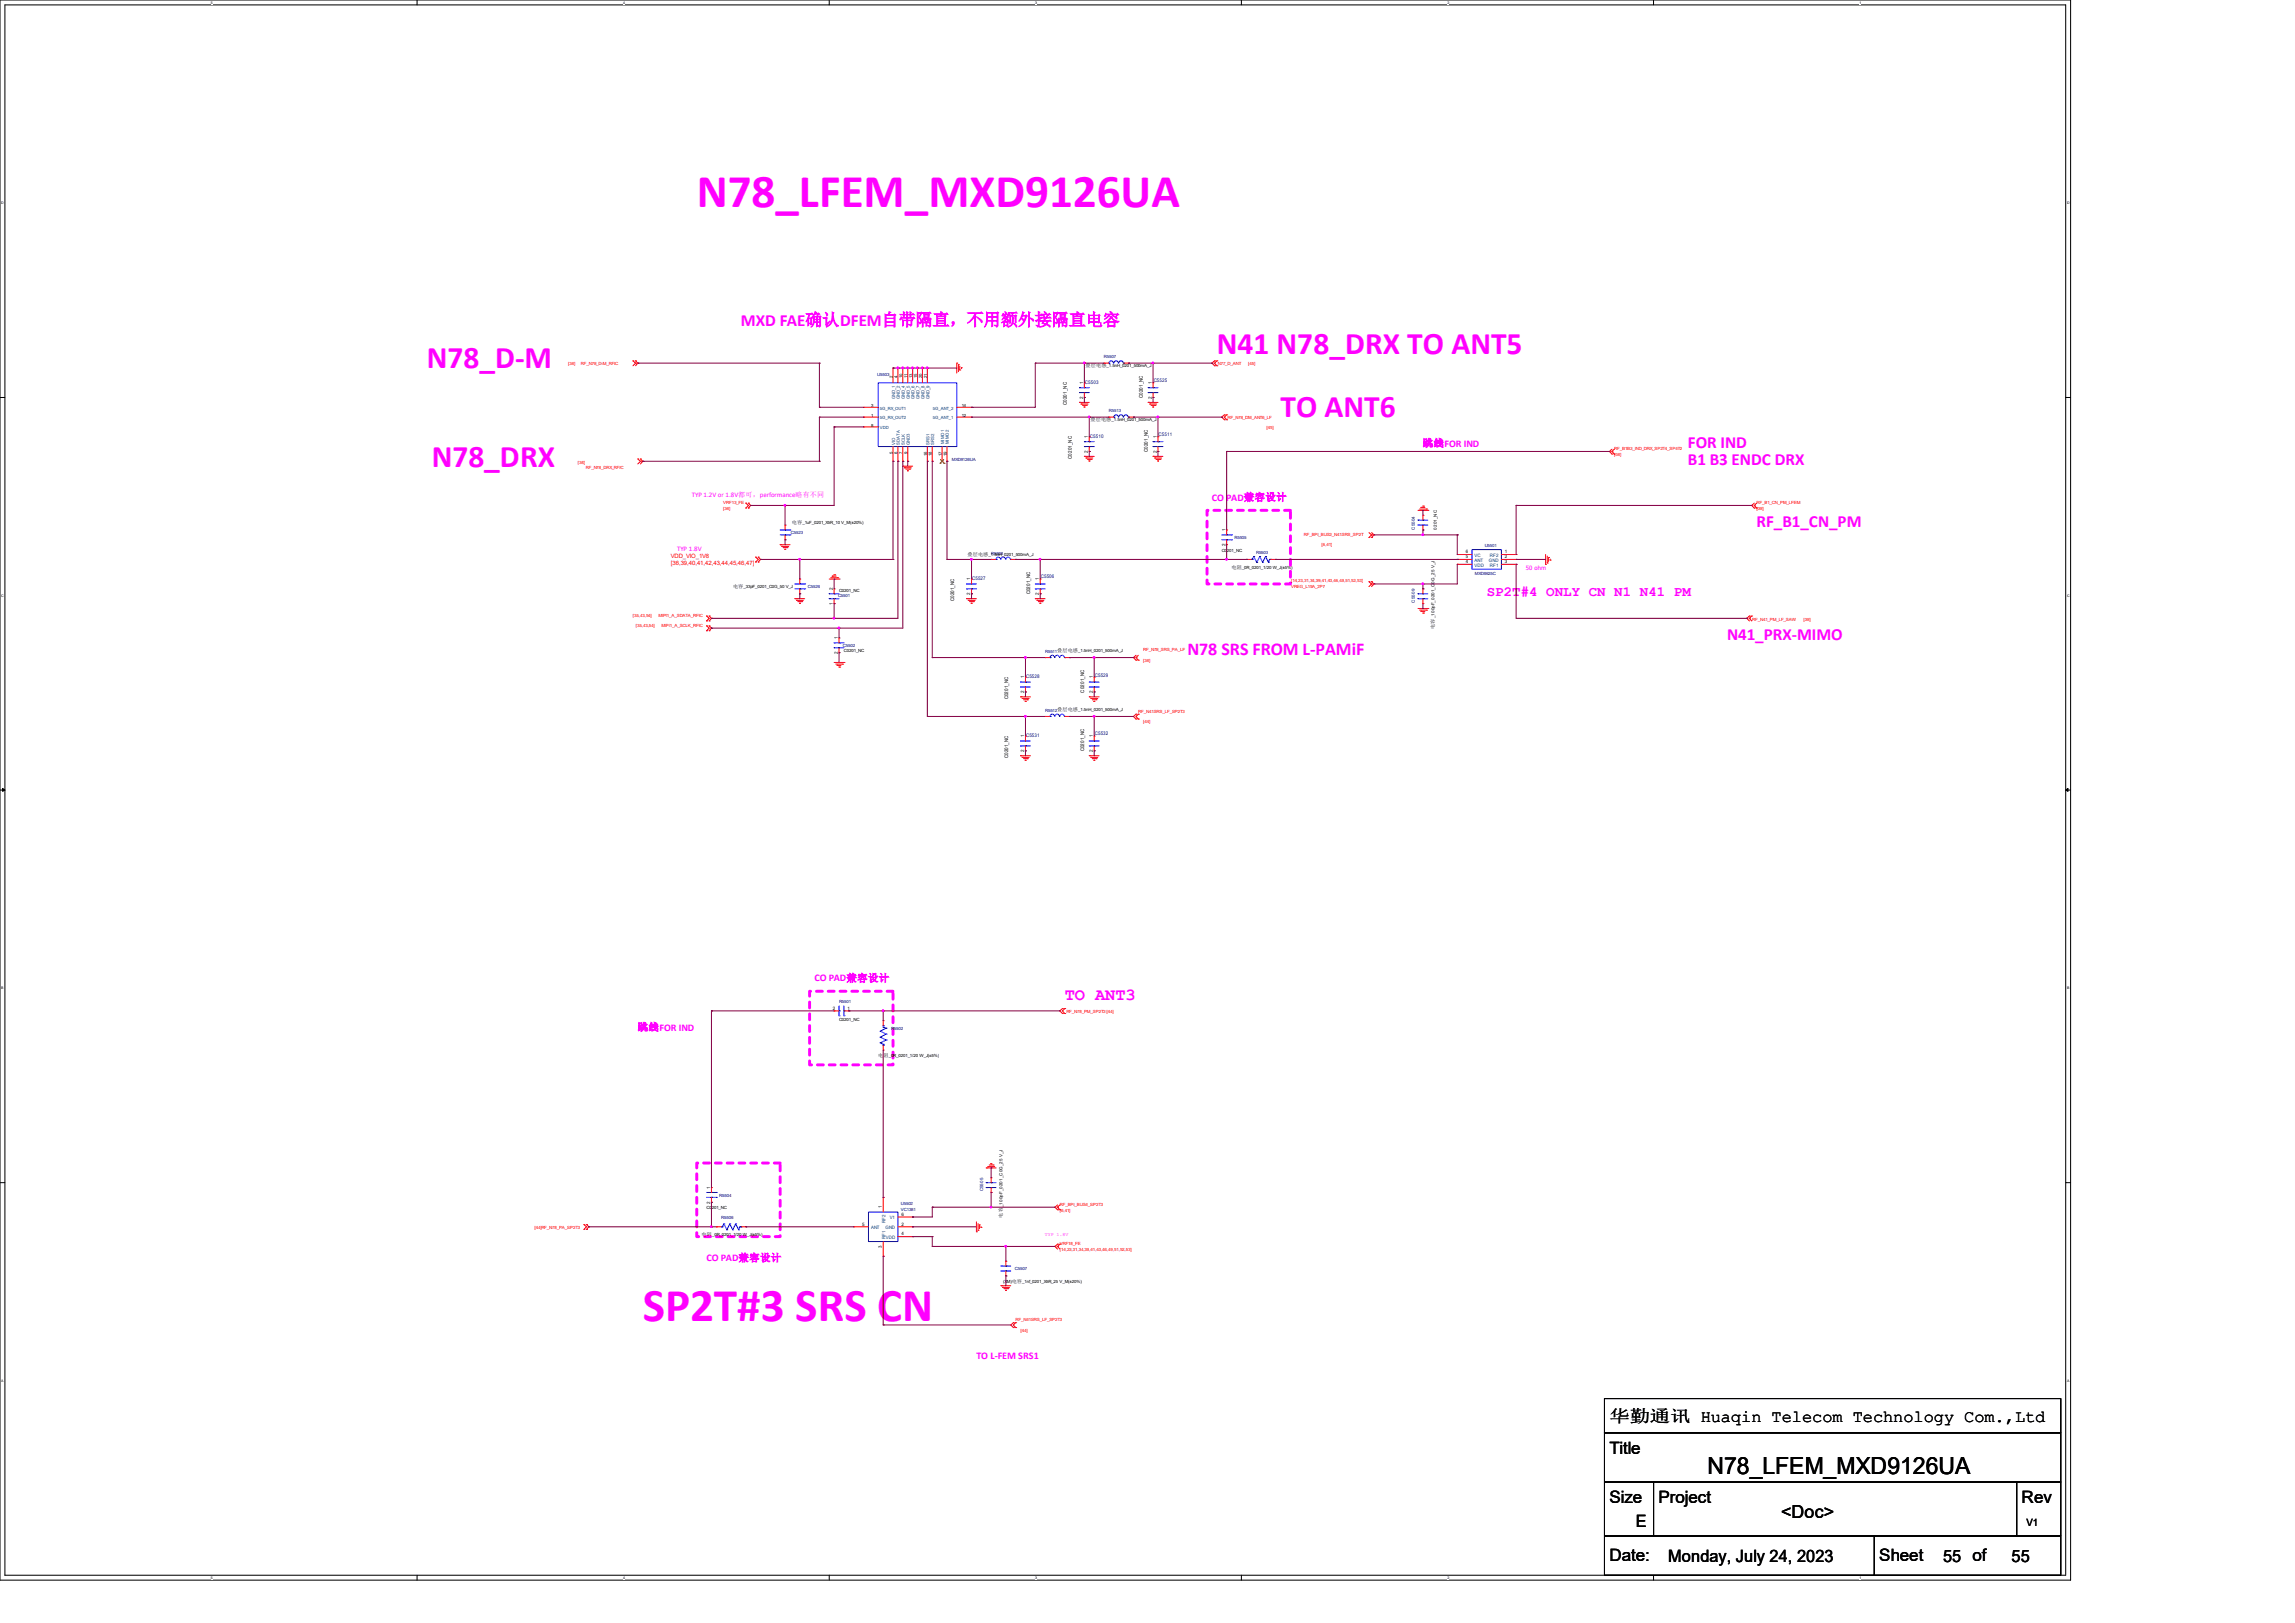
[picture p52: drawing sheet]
<svg xmlns="http://www.w3.org/2000/svg" width="297mm" height="210mm" viewBox="0 0 297 210" stroke-linecap="round" stroke-linejoin="round" font-family="sans-serif">
<defs><g id="words">
<g font-size="6.1" fill="#f0f">
<text x="90.2" y="26.8">N78_LFEM_MXD9126UA</text>
<text x="83.2" y="170.9">SP2T#3 SRS CN</text>
</g>
<g font-size="4.1" fill="#f0f">
<text x="55.2" y="47.7">N78_D-M</text>
<text x="157.5" y="45.8">N41 N78_DRX TO ANT5</text>
<text x="165.7" y="54">TO ANT6</text>
<text x="55.9" y="60.4">N78_DRX</text>
</g>
<text font-size="3" x="221" y="190.7">N78_LFEM_MXD9126UA</text>
<text font-size="2.3" fill="#f0f" x="153.7" y="84.8">N78 SRS FROM L-PAMiF</text>
<text font-size="2.3" x="230.5" y="196.5">&lt;Doc&gt;</text>
<g font-size="2.2" fill="#f0f">
<text x="95.9" y="42.1">MXD FAE确认DFEM自带隔直，不用额外接隔直电容</text>
<text x="218.4" y="58">FOR IND</text>
<text x="218.4" y="60.2">B1 B3 ENDC DRX</text>
<text x="227.3" y="68.2">RF_B1_CN_PM</text>
<text x="223.5" y="82.8">N41_PRX-MIMO</text>
<text x="137.8" y="129.5">TO ANT3</text>
</g>
<g font-size="2.2">
<text x="208.3" y="184.1">华勤通讯 Huaqin Telecom Technology Com.,Ltd</text>
<text x="208.3" y="188.1">Title</text>
<text x="208.3" y="194.4">Size</text>
<text x="211.7" y="197.6">E</text>
<text x="214.6" y="194.4">Project</text>
<text x="261.6" y="194.4">Rev</text>
<text x="208.3" y="202.1">Date:</text>
<text x="215.9" y="202.1">Monday, July 24, 2023</text>
<text x="243.2" y="202.1">Sheet</text>
<text x="251.5" y="202.1">55 of</text>
<text x="260.3" y="202.1">55</text>
</g>
<text font-size="1.8" fill="#f0f" x="192.4" y="77.1">SP2T#4 ONLY CN N1 N41 PM</text>
<g font-size="1.3" fill="#f0f">
<text x="184.1" y="57.8">跳线FOR IND</text>
<text x="156.8" y="64.8">CO PAD兼容设计</text>
<text x="105.4" y="127">CO PAD兼容设计</text>
<text x="82.5" y="133.3">跳线FOR IND</text>
<text x="91.4" y="163.2">CO PAD兼容设计</text>
<text x="126.4" y="175.9">TO L-FEM SRS1</text>
</g>
<text font-size="1.3" x="262.2" y="197.4">V1</text>
<g font-size=".9" fill="#f0f">
<text x="89.5" y="64.3">TYP 1.2V or 1.8V都可，performance略有不同</text>
<text x="87.6" y="71.3">TYP 1.8V</text>
</g>
<g font-size=".8" fill="#f00">
<text x="86.8" y="72.2">VDD_VIO_1V8</text>
<text x="86.8" y="73.1">[36,39,40,41,42,43,44,45,46,47]</text>
</g>
<text font-size=".8" fill="#f0f" x="197.5" y="73.8">50 ohm</text>
<g font-size=".6" fill="#f00">
<text x="73.5" y="47.3">[38]</text>
<text x="75.2" y="47.3">RF_N78_D-M_RFIC</text>
<text x="157.6" y="47.2">N77_D_ANT</text>
<text x="161.5" y="47.2">[45]</text>
<text x="74.8" y="60">[38]</text>
<text x="158.9" y="54.2">RF_N78_DM_ANT6_LF</text>
<text x="163.9" y="55.5">[45]</text>
<text x="208.9" y="58.2">RF_B1B3_IND_DRX_SP2T4_SP4T2</text>
<text x="208.9" y="59">[38]</text>
<text x="75.8" y="60.6">RF_N78_DRX_RFIC</text>
<text x="93.6" y="65.2">VRF13_FE</text>
<text x="93.6" y="66">[36]</text>
<text x="227.3" y="65.2">RF_B1_CN_PM_LFEM</text>
<text x="227.3" y="66">[38]</text>
<text x="168.7" y="69.4">RF_BPI_BUS2_N41SRS_SP2T</text>
<text x="171" y="70.7">[6,41]</text>
<text x="167.1" y="76.1">VREG_L15A_2P7</text>
<text x="167.1" y="75.4">[14,23,31,34,39,41,43,46,49,51,52,53]</text>
<text x="81.9" y="79.8">[35,43,54]</text>
<text x="82.3" y="81.1">[35,43,54]</text>
<text x="85.2" y="79.8">MIPI1_A_SDATA_RFIC</text>
<text x="85.6" y="81.1">MIPI1_A_SCLK_RFIC</text>
<text x="226.8" y="80.3">RF_N41_PM_LF_SAW</text>
<text x="233.4" y="80.3">[38]</text>
<text x="148" y="84.2">RF_N78_SRS_PA_LF</text>
<text x="148" y="85.6">[38]</text>
<text x="147.3" y="92.2">RF_N41SRS_LF_SP2T3</text>
<text x="148" y="93.6">[44]</text>
<text x="138" y="131.1">RF_N78_PM_SP2T3 [44]</text>
<text x="69.2" y="159.1">[44]RF_N78_PA_SP2T3</text>
<text x="137.2" y="156">RF_BPI_BUS4_SP2T3</text>
<text x="137.2" y="156.8">[6,41]</text>
<text x="137.2" y="161.1">VRF18_FE</text>
<text x="137.2" y="161.8">[14,23,31,34,39,41,43,46,49,51,52,53]</text>
<text x="131.4" y="171">RF_N41SRS_LF_SP2T3</text>
<text x="132.1" y="172.3">[44]</text>
</g>
<g font-size=".6">
<text x="140.5" y="47.5">叠层电感</text>
<text x="143.2" y="47.5">_1.5nH_0201_500mA_J</text>
<text x="112.7" y="54">1</text>
<text x="112.7" y="52.7">3</text>
<text x="115.5" y="48.9" transform="rotate(-90 115.5 48.9)">2</text>
<text x="116.2" y="48.9" transform="rotate(-90 116.2 48.9)">4</text>
<text x="116.8" y="48.9" transform="rotate(-90 116.8 48.9)">10</text>
<text x="117.4" y="48.9" transform="rotate(-90 117.4 48.9)">11</text>
<text x="118.1" y="48.9" transform="rotate(-90 118.1 48.9)">13</text>
<text x="118.7" y="48.9" transform="rotate(-90 118.7 48.9)">15</text>
<text x="119.3" y="48.9" transform="rotate(-90 119.3 48.9)">20</text>
<text x="120" y="48.9" transform="rotate(-90 120 48.9)">21</text>
<text x="124.5" y="54">12</text>
<text x="124.5" y="52.7">14</text>
<text x="138.1" y="52.4" transform="rotate(-90 138.1 52.4)">C0201_NC</text>
<text x="140.2" y="51.6" transform="rotate(-90 140.2 51.6)">2</text>
<text x="140.2" y="49.7" transform="rotate(-90 140.2 49.7)">1</text>
<text x="147.9" y="51.5" transform="rotate(-90 147.9 51.5)">C0201_NC</text>
<text x="149.1" y="51.6" transform="rotate(-90 149.1 51.6)">2</text>
<text x="149.1" y="49.7" transform="rotate(-90 149.1 49.7)">1</text>
<text x="112.7" y="55.2">8</text>
<text x="115.5" y="58.8" transform="rotate(-90 115.5 58.8)">5</text>
<text x="116.2" y="58.8" transform="rotate(-90 116.2 58.8)">6</text>
<text x="116.8" y="58.8" transform="rotate(-90 116.8 58.8)">7</text>
<text x="117.4" y="58.8" transform="rotate(-90 117.4 58.8)">9</text>
<text x="120" y="59.1" transform="rotate(-90 120 59.1)">16</text>
<text x="120.6" y="59.1" transform="rotate(-90 120.6 59.1)">18</text>
<text x="121.9" y="59" transform="rotate(-90 121.9 59)">17</text>
<text x="122.5" y="59.1" transform="rotate(-90 122.5 59.1)">19</text>
<text x="138.7" y="59.4" transform="rotate(-90 138.7 59.4)">C0201_NC</text>
<text x="140.8" y="58.6" transform="rotate(-90 140.8 58.6)">2</text>
<text x="140.8" y="56.7" transform="rotate(-90 140.8 56.7)">1</text>
<text x="141.1" y="54.5">叠层电感</text>
<text x="143.8" y="54.5">_1.5nH_0201_500mA_J</text>
<text x="148.5" y="58.5" transform="rotate(-90 148.5 58.5)">C0201_NC</text>
<text x="149.7" y="58.6" transform="rotate(-90 149.7 58.6)">2</text>
<text x="149.7" y="56.7" transform="rotate(-90 149.7 56.7)">1</text>
<text x="102.5" y="67.9">电容</text>
<text x="103.8" y="67.9">_1uF_0201_X5R_10 V_M(±20%)</text>
<text x="125.2" y="71.9">叠层电感</text>
<text x="127.9" y="71.9">_1.5nH_0201_500mA_J</text>
<text x="158.1" y="71.4">C0201_NC</text>
<text x="158.6" y="70.7" transform="rotate(-90 158.6 70.7)">2</text>
<text x="158.6" y="68.7" transform="rotate(-90 158.6 68.7)">1</text>
<text x="185.9" y="68.5" transform="rotate(-90 185.9 68.5)">0201_NC</text>
<text x="189.7" y="71.6">6</text>
<text x="194.8" y="71.6">1</text>
<text x="94.9" y="76.1">电容</text>
<text x="96.2" y="76.1">_33pF_0201_C0G_50 V_J</text>
<text x="107.8" y="76.4" transform="rotate(-90 107.8 76.4)">2</text>
<text x="108.6" y="76.6">C0201_NC</text>
<text x="123.5" y="77.8" transform="rotate(-90 123.5 77.8)">C0201_NC</text>
<text x="125.6" y="77" transform="rotate(-90 125.6 77)">2</text>
<text x="125.6" y="75.1" transform="rotate(-90 125.6 75.1)">1</text>
<text x="133.3" y="76.9" transform="rotate(-90 133.3 76.9)">C0201_NC</text>
<text x="134.5" y="77" transform="rotate(-90 134.5 77)">2</text>
<text x="134.5" y="75.1" transform="rotate(-90 134.5 75.1)">1</text>
<text x="159.4" y="73.6">电阻</text>
<text x="160.7" y="73.6">_0R_0201_1/20 W_J(±5%)</text>
<text x="189.7" y="72.9">4</text>
<text x="189.7" y="72.2">5</text>
<text x="194.8" y="72.2">2</text>
<text x="194.8" y="72.9">3</text>
<text x="107.8" y="78.3" transform="rotate(-90 107.8 78.3)">1</text>
<text x="108.4" y="82.7" transform="rotate(-90 108.4 82.7)">1</text>
<text x="185.6" y="81.4" transform="rotate(-90 185.6 81.4)">电容</text>
<text x="185.6" y="80" transform="rotate(-90 185.6 80)">_100pF_0201_C0G_25 V_J</text>
<text x="108.4" y="84.6" transform="rotate(-90 108.4 84.6)">2</text>
<text x="109.2" y="84.4">C0201_NC</text>
<text x="132.5" y="89.7" transform="rotate(-90 132.5 89.7)">2</text>
<text x="132.5" y="87.8" transform="rotate(-90 132.5 87.8)">1</text>
<text x="136.8" y="84.4">叠层电感</text>
<text x="139.5" y="84.4">_1.5nH_0201_500mA_J</text>
<text x="140.3" y="89.6" transform="rotate(-90 140.3 89.6)">C0201_NC</text>
<text x="141.4" y="89.7" transform="rotate(-90 141.4 89.7)">2</text>
<text x="141.4" y="87.8" transform="rotate(-90 141.4 87.8)">1</text>
<text x="130.5" y="90.5" transform="rotate(-90 130.5 90.5)">C0201_NC</text>
<text x="132.5" y="95.4" transform="rotate(-90 132.5 95.4)">1</text>
<text x="136.8" y="92">叠层电感</text>
<text x="139.5" y="92">_1.5nH_0201_500mA_J</text>
<text x="141.4" y="95.4" transform="rotate(-90 141.4 95.4)">1</text>
<text x="130.5" y="98.1" transform="rotate(-90 130.5 98.1)">C0201_NC</text>
<text x="132.5" y="97.3" transform="rotate(-90 132.5 97.3)">2</text>
<text x="140.3" y="97.2" transform="rotate(-90 140.3 97.2)">C0201_NC</text>
<text x="141.4" y="97.3" transform="rotate(-90 141.4 97.3)">2</text>
<text x="107.8" y="130.6">2</text>
<text x="109.7" y="130.6">1</text>
<text x="108.6" y="132.1">C0201_NC</text>
<text x="113.7" y="136.8">电阻</text>
<text x="115" y="136.8">_0R_0201_1/20 W_J(±5%)</text>
<text x="91.9" y="155.7" transform="rotate(-90 91.9 155.7)">2</text>
<text x="91.9" y="153.8" transform="rotate(-90 91.9 153.8)">1</text>
<text x="90.8" y="159.9">电阻</text>
<text x="91.4" y="156.5">C0201_NC</text>
<text x="92.2" y="159.9">_0R_0201_1/20 W_J(±5%)</text>
<text x="111.6" y="158.6">5</text>
<text x="114.1" y="161.5" transform="rotate(-90 114.1 161.5)">3</text>
<text x="114.1" y="156.4" transform="rotate(-90 114.1 156.4)">1</text>
<text x="116.7" y="158.6">2</text>
<text x="116.7" y="159.9">4</text>
<text x="116.7" y="157.3">6</text>
<text x="129.8" y="157.6" transform="rotate(-90 129.8 157.6)">电容</text>
<text x="129.8" y="156.2" transform="rotate(-90 129.8 156.2)">_100pF_0201_C0G_25 V_J</text>
<text x="129.8" y="166">(XM)</text>
<text x="130.9" y="166">电容</text>
<text x="132.3" y="166">_1nf_0201_X5R_25 V_M(±20%)</text>
</g>
<g font-size=".6" fill="#000080">
<text x="142.9" y="46.4">R5507</text>
<text x="113.5" y="48.6">U5503</text>
<text x="140.4" y="49.7">C5503</text>
<text x="143.5" y="53.3">R5513</text>
<text x="149.3" y="49.4">C5525</text>
<text x="123.2" y="59.6">MXD9126UA</text>
<text x="141.1" y="56.7">C5510</text>
<text x="149.9" y="56.4">C5511</text>
<text x="102.4" y="69.1">C5523</text>
<text x="128.3" y="71.8">R5508</text>
<text x="159.8" y="69.8">R5505</text>
<text x="162.6" y="71.7">R5503</text>
<text x="183.1" y="68.5" transform="rotate(-90 183.1 68.5)">C5504</text>
<text x="192.1" y="70.8">U5501</text>
<text x="104.6" y="76.1">C5526</text>
<text x="108.5" y="77.3">C5501</text>
<text x="125.8" y="75.1">C5527</text>
<text x="134.7" y="74.8">C5506</text>
<text x="183.1" y="78" transform="rotate(-90 183.1 78)">C5509</text>
<text x="190.9" y="74.5">MXD8625C</text>
<text x="109.1" y="83.7">C5502</text>
<text x="132.8" y="87.8">C5528</text>
<text x="135.3" y="84.5">R5511</text>
<text x="141.7" y="87.5">C5529</text>
<text x="132.8" y="95.4">C5531</text>
<text x="135.3" y="92.1">R5512</text>
<text x="141.7" y="95.2">C5532</text>
<text x="108.6" y="129.8">R5501</text>
<text x="115.3" y="133.3">R5502</text>
<text x="93.1" y="154.9">R5504</text>
<text x="116.6" y="155.9">U5502</text>
<text x="127.2" y="154.2" transform="rotate(-90 127.2 154.2)">C5505</text>
<text x="93.3" y="157.7">R5506</text>
<text x="116.6" y="156.6">VC1381</text>
<text x="131.4" y="164.4">C5507</text>
</g>
<g font-size=".6" fill="#004080">
<text x="113.9" y="53">5G_RX_OUT1</text>
<text x="115.8" y="51.7" transform="rotate(-90 115.8 51.7)">GND_1</text>
<text x="116.5" y="51.7" transform="rotate(-90 116.5 51.7)">GND_2</text>
<text x="117.1" y="51.7" transform="rotate(-90 117.1 51.7)">GND_4</text>
<text x="117.7" y="51.7" transform="rotate(-90 117.7 51.7)">GND_5</text>
<text x="118.4" y="51.7" transform="rotate(-90 118.4 51.7)">GND_6</text>
<text x="119" y="51.7" transform="rotate(-90 119 51.7)">GND_7</text>
<text x="119.6" y="51.7" transform="rotate(-90 119.6 51.7)">GND_8</text>
<text x="120.3" y="51.7" transform="rotate(-90 120.3 51.7)">GND_9</text>
<text x="120.7" y="53">5G_ANT_2</text>
<text x="113.9" y="54.3">5G_RX_OUT2</text>
<text x="113.9" y="55.5">VDD</text>
<text x="115.8" y="57.6" transform="rotate(-90 115.8 57.6)">VIO</text>
<text x="116.5" y="57.5" transform="rotate(-90 116.5 57.5)">SDATA</text>
<text x="117.1" y="57.6" transform="rotate(-90 117.1 57.6)">SCLK</text>
<text x="117.7" y="57.6" transform="rotate(-90 117.7 57.6)">GND3</text>
<text x="120.3" y="57.6" transform="rotate(-90 120.3 57.6)">SRS1</text>
<text x="120.7" y="54.3">5G_ANT_1</text>
<text x="120.9" y="57.6" transform="rotate(-90 120.9 57.6)">SRS2</text>
<text x="122.2" y="57.5" transform="rotate(-90 122.2 57.5)">MIMO1</text>
<text x="122.8" y="57.5" transform="rotate(-90 122.8 57.5)">MIMO2</text>
<text x="190.8" y="73.3">VDD</text>
<text x="190.8" y="72.7">ANT</text>
<text x="190.8" y="72.1">VC</text>
<text x="192.7" y="72.7">GND</text>
<text x="192.8" y="72.1">RF2</text>
<text x="192.8" y="73.3">RF1</text>
<text x="112.7" y="159">ANT</text>
<text x="114.6" y="159">GND</text>
<text x="114.6" y="160.3" transform="rotate(-90 114.6 160.3)">RF1</text>
<text x="114.6" y="158.3" transform="rotate(-90 114.6 158.3)">RF2</text>
<text x="114.6" y="160.3">VDD</text>
<text x="115.1" y="157.8">V1</text>
</g>
<text font-size=".6" fill="#f0f" x="135.2" y="159.9">TYP 1.8V</text>
<g font-size=".5">
<text x="27.3" y=".5">5</text>
<text x="80.6" y=".5">4</text>
<text x="134" y=".5">3</text>
<text x="187.3" y=".5">2</text>
<text x="240.7" y=".5">1</text>
<text x=".2" y="26.4">D</text>
<text x="267.5" y="26.4">D</text>
<text x=".2" y="77.2">C</text>
<text x="267.5" y="77.2">C</text>
<text x=".2" y="128">B</text>
<text x="267.5" y="128">B</text>
<text x=".2" y="178.8">A</text>
<text x="267.5" y="178.8">A</text>
<text x="27.3" y="204.3">5</text>
<text x="80.6" y="204.3">4</text>
<text x="134" y="204.3">3</text>
<text x="187.3" y="204.3">2</text>
<text x="240.7" y="204.3">1</text>
</g>
</g></defs>
<path d="M0 0h268v204.5h-268zM.6 .6h266.7v203.2h-266.7z" fill="none" stroke="#000" stroke-width=".13"/>
<g fill="#fff">
<path d="M27.3 .1h.2v.5h-.2z"/>
<path d="M27.3 203.9h.2v.5h-.2z"/>
</g>
<path d="M54 0v.6M54 203.8v.7" fill="none" stroke="#000" stroke-width=".13"/>
<g fill="#fff">
<path d="M80.6 .1h.3v.5h-.3z"/>
<path d="M80.6 203.9h.3v.5h-.3z"/>
</g>
<path d="M107.3 0v.6M107.3 203.8v.7" fill="none" stroke="#000" stroke-width=".13"/>
<g fill="#fff">
<path d="M134 .1h.2v.5h-.2z"/>
<path d="M134 203.9h.2v.5h-.2z"/>
</g>
<path d="M160.7 0v.6M160.7 203.8v.7" fill="none" stroke="#000" stroke-width=".13"/>
<g fill="#fff">
<path d="M187.3 .1h.2v.5h-.2z"/>
<path d="M187.3 203.9h.2v.5h-.2z"/>
</g>
<path d="M214 0v.6M214 203.8v.7" fill="none" stroke="#000" stroke-width=".13"/>
<g fill="#fff">
<path d="M240.7 .1h.2v.5h-.2z"/>
<path d="M240.7 203.9h.2v.5h-.2z"/>
<path d="M.2 26h.3v.5h-.3z"/>
<path d="M267.5 26h.3v.5h-.3z"/>
<path d="M.2 76.8h.3v.5h-.3z"/>
<path d="M267.5 76.8h.3v.5h-.3z"/>
</g>
<path d="M0 51.4h.6M267.3 51.4h.7" fill="none" stroke="#000" stroke-width=".13"/>
<g fill="#fff">
<path d="M.2 127.6h.2v.5h-.2z"/>
<path d="M267.5 127.6h.3v.5h-.3z"/>
</g>
<path d="M0 102.2h.6M267.3 102.2h.7" fill="none" stroke="#000" stroke-width=".13"/>
<path d="M.3 102l.3 .2-.3 .2zM267.3 102.2l.3-.2v.4z" fill="#000" stroke="#000" stroke-width=".13"/>
<g fill="#fff">
<path d="M.2 178.4h.3v.5h-.3z"/>
<path d="M267.5 178.4h.3v.5h-.3z"/>
</g>
<path d="M0 153h.6M267.3 153h.7M207.6 185.4h59.1v6.4h-59.1zM207.6 181h59.1v4.4h-59.1zM207.6 191.8h6.4v7h-6.4zM207.6 198.8h35v5h-35zM214 191.8h47v7h-47zM242.6 198.8h24.1v5h-24.1zM261 191.8h5.7v7h-5.7z" fill="none" stroke="#000" stroke-width=".13"/>
<path d="M156.2 66h10.8v9.6h-10.8zM104.8 128.3h10.8v9.5h-10.8zM90.2 150.5h10.8v9.5h-10.8z" fill="none" stroke="#f0f" stroke-width=".38" stroke-dasharray=".8 .8"/>
<g fill="none" stroke="#f00" stroke-width=".13">
<path d="M81.9 46.7h.1M81.9 46.7l.4 .3M82.3 47h.1M82.3 46.7h.1M82.3 47l-.4 .3M82.3 46.7l.2 .3M82.5 59.4h.1M82.5 47h.1M82.5 59.4l.4 .3M82.5 47l-.2 .3M82.9 59.7h.1M82.9 59.4h.1"/>
<path d="M82.9 59.7l-.4 .3M82.9 59.4l.3 .3M83.2 59.7h.1M83.2 59.7l-.3 .3M111.8 54h.1M111.8 52.7h.1M111.8 55.2h.1M111.8 54h1.9M111.8 52.7h1.9M111.8 55.2h1.9M115.6 47.6h.1M115.6 59.7h.1"/>
<path d="M115.6 47.6v1.9M115.6 57.8v1.9M116.2 47.6h.1M116.2 59.7h.1M116.2 47.6v1.9M116.2 57.8v1.9M116.8 59.7h.1M116.8 47.6h.1M116.8 47.6v1.9M116.8 57.8v1.9M117.5 59.7h.1M117.5 47.6h.1"/>
<path d="M117.5 47.6v1.9M117.5 57.8v1.9M118.1 47.6h.1M118.1 47.6v1.9M118.7 47.6h.1M118.7 47.6v1.9M119.4 47.6h.1M119.4 47.6v1.9M120 59.7h.1M120 47.6h.1M120 47.6v1.9M120 57.8v1.9"/>
<path d="M120.6 59.7h.1M120.6 57.8v1.9M121.9 59.7h.1M121.9 57.8v1.9M122.6 59.7h.1M122.6 57.8v1.9M123.8 47h.1M123.8 47v1.3M123.8 54h1.9M123.8 52.7h1.9M124 47.2h.1M124 47.2v.9"/>
<path d="M124.2 47.9h.1M124.2 47.4v.5M124.4 47.6h.1M124.4 47.6v.1M125.7 54h.1M125.7 52.7h.1M139.7 52.1h.1M139.7 52.1h1.3M139.9 52.3h.1M139.9 52.3h.9M140.1 52.5h.5M140.3 52.7h.1"/>
<path d="M140.3 59.1h.1M140.3 49.5h.1M140.3 51.4h.1M140.3 59.1h1.3M140.3 49.5v.7M140.3 50.8v.6M140.5 59.3h.1M140.5 59.3h.9M140.6 52.5h.1M140.7 59.4h.5M140.9 59.6h.1M140.9 59.6h.2"/>
<path d="M141 56.5h.1M141 58.4h.1M141 56.5v.6M141 57.8v.6M141.2 59.4h.1M142.9 47h.1M142.9 47h.6M143.5 54h.1M143.5 54h.6M145.4 47h.6M146 47h.1M146 54h.7"/>
<path d="M146.7 54h.1M148.6 52.1h.1M148.6 52.1h1.3M148.8 52.3h.1M148.8 52.3h.9M149 52.5h.5M149.2 52.7h.1M149.2 59.1h.1M149.2 49.5h.1M149.2 51.4h.1M149.2 59.1h1.3M149.2 49.5v.7"/>
<path d="M149.2 50.8v.6M149.4 59.3h.1M149.4 59.3h.9M149.5 52.5h.1M149.6 59.4h.5M149.8 59.6h.1M149.9 56.5h.1M149.9 58.4h.1M149.9 56.5v.6M149.9 57.8v.6M150.1 59.4h.1M157.2 46.7h.1"/>
<path d="M157.2 47.3h.1M157.2 46.7l-.4 .3 .4 .3M157.5 47.3h.1M157.5 46.7h.1M157.5 46.7l-.3 .3 .3 .3M158.5 53.7h.1M158.5 54.3h.1M158.5 53.7l-.4 .3 .4 .3M158.7 54.3h.1M158.7 53.7h.1M158.7 53.7l-.2 .3 .2 .3M208.3 58.4h.1"/>
<path d="M208.3 58.4l.3 .4M208.6 58.4h.1M208.6 58.8h.1M208.6 58.4l.3 .4M208.6 58.1l-.3 .3M208.9 58.8h.1M208.9 58.1l-.3 .3M91.4 79.7h.1M91.4 79.7l.4 .3-.4 .3M91.8 79.7h.1M91.8 79.7l.3 .3-.3 .3M96.5 65.1h.1"/>
<path d="M96.5 65.7h.1M96.5 65.1l.4 .3-.4 .3M96.9 65.7h.1M96.9 65.1h.1M96.9 65.1l.3 .3-.3 .3M97.8 72.7h.1M97.8 72.1h.1M97.8 72.1l.3 .3-.3 .3M98.1 72.1h.1M98.1 72.7h.1M98.1 72.1l.3 .3-.3 .3M101 70.5h.1"/>
<path d="M101 70.5h1.2M101.2 70.7h.1M101.2 70.7h.9M101.3 70.9h.6M101.6 71.1h.1M101.6 67.9h.1M101.6 69.8h.1M101.6 67.9v.7M101.6 69.2v.6M101.9 70.9h.1M102.9 77.5h.1M102.9 77.5h1.2"/>
<path d="M103.1 77.7h.1M103.1 77.7h.9M103.3 77.9h.5M103.5 78.1h.1M103.5 76.8h.1M103.5 74.9h.1M103.5 74.9v.7M103.5 76.2v.6M103.8 77.9h.1M107.3 74.9h1.3M107.5 74.8h.9M107.7 74.5h.1"/>
<path d="M107.7 74.5h.5M107.9 74.4h.1M107.9 78.1h.1M107.9 76.2h.1M107.9 76.2v.6M107.9 77.5v.6M108 74.4h.1M108.4 74.8h.1M108.6 74.9h.1M116.8 60.3h.1M116.8 60.3h1.3M117.1 60.5h.1"/>
<path d="M117.1 60.5h.8M117.2 60.7h.5M117.4 60.9h.1M117.4 60.9h.2M117.7 60.7h.1M125.1 77.5h.1M125.1 77.5h1.3M125.3 77.7h.1M125.3 77.7h.9M125.5 77.9h.5M125.7 78.1h.1M125.7 74.9h.1"/>
<path d="M125.7 76.8h.1M125.7 74.9v.7M125.7 76.2v.6M126 77.9h.1M128.3 72.4h.1M128.3 72.4h.6M130.8 72.4h.6M131.4 72.4h.1M134 77.5h.1M134 77.5h1.3M134.2 77.7h.1M134.2 77.7h.9"/>
<path d="M134.4 77.9h.5M134.6 78.1h.1M134.6 74.9h.1M134.6 76.8h.1M134.6 74.9v.7M134.6 76.2v.6M134.9 77.9h.1M158.7 68.6h.1M158.7 70.5h.1M158.7 68.6v.6M158.7 69.8v.7M161.3 72.4h.1"/>
<path d="M161.3 72.4h.6M164.5 72.4h.6M165.1 72.4h.1M177.2 75.3h.1M177.2 69.6h.1M177.2 75.3l.3 .3M177.2 68.9l.3 .3M177.5 75.6h.1M177.5 75.3h.1M177.5 69.2h.1M177.5 69.6h.1M177.5 75.6l-.3 .3"/>
<path d="M177.5 75.3l.3 .3M177.5 69.2l-.3 .4M177.5 68.9l.3 .3M177.8 75.6h.1M177.8 69.2h.1M177.8 75.6l-.3 .3M177.8 69.2l-.3 .4M183.5 78.7h1.3M183.5 66h1.3M183.7 79h.9M183.7 65.9h.9M183.9 79.1h.1"/>
<path d="M183.9 65.7h.1M183.9 79.1h.5M183.9 65.7h.5M184.1 79.3h.1M184.1 65.5h.1M184.1 76.2h.1M184.1 78.1h.1M184.1 68.6h.1M184.1 66.7h.1M184.1 66.7v.6M184.1 67.9v.7M184.1 76.2v.6"/>
<path d="M184.1 77.5v.6M184.2 79.3h.1M184.2 65.5h.1M184.6 79h.1M184.6 65.9h.1M184.8 78.7h.1M184.8 66h.1M188.6 73h.1M188.6 72.4h.1M188.6 71.8h.1M188.6 72.4h1.9M188.6 71.8h1.9"/>
<path d="M188.6 73h1.9M194.3 72.4h1.9M194.3 71.8h1.9M194.3 73h1.9M196.2 71.8h.1M196.2 72.4h.1M196.2 73h.1M200 73h.1M200 71.8v1.2M200.2 72.9h.1M200.2 72v.9M200.4 72.1h.1"/>
<path d="M200.4 72.1v.5M200.6 72.5h.1M200.6 72.3v.2M226.4 79.7h.1M226.4 79.7l-.3 .3M226.7 79.7h.1M226.7 65.4h.1M226.7 79.7l-.3 .3M226.7 65.4l.3 .3M227 65.4h.1M227 65.7h.1M227 65.4l.3 .3"/>
<path d="M227 65.1l-.3 .3M227.3 65.7h.1M227.3 65.1l-.3 .3M91.4 80.3h.1M91.4 81h.1M91.4 81.6h.1M91.4 81l.4 .3-.4 .3M91.8 80.3h.1M91.8 81.6h.1M91.8 81h.1M91.8 81l.3 .3-.3 .3M107.9 85.7h1.3"/>
<path d="M108.2 85.9h.9M108.3 86.1h.1M108.3 86.1h.5M108.5 86.3h.2M108.6 82.5h.1M108.6 84.5h.1M108.6 82.5v.7M108.6 83.8v.7M108.7 86.3h.1M109.1 85.9h.1M109.2 85.7h.1M132.1 90.2h.1"/>
<path d="M132.1 97.8h.1M132.1 90.2h1.2M132.1 97.8h1.2M132.3 90.4h.1M132.3 98h.1M132.3 90.4h.9M132.3 98h.9M132.5 90.6h.5M132.5 98.2h.5M132.7 90.8h.1M132.7 98.4h.1M132.7 95.2h.1"/>
<path d="M132.7 97.2h.1M132.7 87.6h.1M132.7 89.5h.1M132.7 87.6v.7M132.7 88.9v.6M132.7 95.2v.7M132.7 96.5v.7M133 90.6h.1M133 98.2h.1M135.3 85.1h.1M135.3 92.7h.1M135.3 85.1h.6"/>
<path d="M135.3 92.7h.6M137.8 85.1h.6M137.8 92.7h.6M138.4 85.1h.1M138.4 92.7h.1M141 90.2h.1M141 97.8h.1M141 90.2h1.2M141 97.8h1.2M141.2 90.4h.1M141.2 98h.1M141.2 90.4h.9"/>
<path d="M141.2 98h.9M141.4 90.6h.5M141.4 98.2h.5M141.6 90.8h.1M141.6 98.4h.1M141.6 95.2h.1M141.6 97.2h.1M141.6 87.6h.1M141.6 89.5h.1M141.6 87.6v.7M141.6 88.9v.6M141.6 95.2v.7"/>
<path d="M141.6 96.5v.7M141.9 90.6h.1M141.9 98.2h.1M146.7 85.1h.1M146.7 85.1l.3 .3M147 85.1h.1M147 85.4h.1M147 92.4h.1M147 93h.1M147 85.1l.3 .3M147 84.8l-.3 .3M147 92.4l-.3 .3 .3 .3"/>
<path d="M147.3 85.4h.1M147.3 93h.1M147.3 92.4h.1M147.3 84.8l-.3 .3M147.3 92.4l-.3 .3 .3 .3M226.1 80h.1M226.1 80l.3 .3M226.4 80h.1M226.4 80l.3 .3M107.9 130.8h.1M107.9 130.8h.7M109.2 130.8h.7"/>
<path d="M109.9 130.8h.1M114.3 135.9h.1M114.3 132.1h.1M114.3 132.1v.6M114.3 135.3v.6M137.5 130.5h.1M137.5 131.1h.1M137.5 130.5l-.3 .3 .3 .3M137.8 131.1h.1M137.8 130.5h.1M137.8 130.5l-.3 .3 .3 .3M75.6 159.1h.1"/>
<path d="M75.6 158.5h.1M75.6 158.5l.3 .2-.3 .4M75.9 158.5h.1M75.9 159.1h.1M75.9 158.5l.3 .2-.3 .4M92.1 153.7h.1M92.1 155.6h.1M92.1 153.7v.6M92.1 154.9v.7M92.7 158.7h.1M92.7 158.7h.6M95.9 158.7h.6"/>
<path d="M96.5 158.7h.1M110.5 158.7h.1M110.5 158.7h1.9M114.3 154.9h.1M114.3 154.9v1.9M116.2 158.7h1.9M116.2 157.5h1.9M118.1 158.7h.1M118.1 157.5h.1M126.4 159.4h.1M126.4 158.1v1.3M126.6 159.2h.1"/>
<path d="M126.6 158.3v.9M126.7 158.5h.1M126.7 158.5v.5M127 158.8h.1M127 158.7v.1M127.6 151.1h.1M127.6 151.1h1.3M127.8 151h.1M127.8 151h.9M128 150.7h.5M128.2 150.6h.1M128.2 150.6h.2"/>
<path d="M128.3 152.4h.1M128.3 154.3h.1M128.3 152.4v.6M128.3 153.7v.6M128.5 150.7h.1M136.5 156.2h.1M136.5 156.2l.4 .3M136.9 156.2h.1M136.9 156.5h.1M136.9 156.2l.3 .3M136.9 155.9l-.4 .3M137.2 156.5h.1"/>
<path d="M137.2 155.9l-.3 .3M114.3 162.6h.1M114.3 160.7v1.9M116.2 160h1.9M118.1 160h.1M129.5 166.4h.1M129.5 166.4h1.3M129.8 166.6h.1M129.8 166.6h.8M129.9 166.8h.5M130.1 167h.1M130.1 167h.2"/>
<path d="M130.2 163.2h.1M130.2 165.1h.1M130.2 163.2v.6M130.2 164.5v.6M130.4 166.8h.1M131.1 171.2h.1M131.1 171.8h.1M131.1 171.2l-.3 .2 .3 .4M131.4 171.8h.1M131.4 171.2h.1M131.4 171.2l-.3 .2 .3 .4M136.5 161.3h.1"/>
<path d="M136.5 161.3l.4 .3M136.9 161.3h.1M136.9 161h.1M136.9 161.3l.3 .3M136.9 161l-.4 .3M137.2 161h.1M137.2 161l-.3 .3"/>
</g>
<g fill="none" stroke="#00f" stroke-width=".13">
<path d="M113.7 49.5h10.1v8.3h-10.1zM139.7 50.2h.1M139.7 50.8h.1M139.7 50.2h1.3M139.7 50.8h1.3M140.3 50.2h.1M140.3 50.8h.1M140.3 57.1h.1M140.3 57.8h.1M140.3 57.1h1.3M140.3 57.8h1.3M141 57.1h.1"/>
<path d="M141 57.8h.1M143.5 47h.1M143.5 47a.3 .3 0 0 1 .3-.3 .3 .3 0 0 1 .3 .3M144.1 54h.1M144.1 54a.3 .3 0 0 1 .3-.3 .3 .3 0 0 1 .3 .3M144.1 47a.3 .3 0 0 1 .3-.3 .3 .3 0 0 1 .3 .3M144.8 54a.3 .3 0 0 1 .3-.3 .3 .3 0 0 1 .3 .3M144.8 47a.3 .3 0 0 1 .3-.3 .3 .3 0 0 1 .3 .3M145.4 54a.3 .3 0 0 1 .3-.3 .3 .3 0 0 1 .3 .3M145.4 47h.1M146 54h.1M148.6 50.2h.1"/>
<path d="M148.6 50.8h.1M148.6 50.2h1.3M148.6 50.8h1.3M149.2 50.2h.1M149.2 50.8h.1M149.2 57.1h.1M149.2 57.8h.1M149.2 57.1h1.3M149.2 57.8h1.3M149.9 57.1h.1M149.9 57.8h.1M101 69.2h1.2"/>
<path d="M101 68.6h1.2M101.6 68.6h.1M101.6 69.2h.1M102.2 68.6h.1M102.2 69.2h.1M102.9 75.6h1.2M102.9 76.2h1.2M103.5 76.2h.1M103.5 75.6h.1M104.1 76.2h.1M104.1 75.6h.1M107.3 77.5h.1"/>
<path d="M107.3 76.8h.1M107.3 76.8h1.3M107.3 77.5h1.3M107.9 77.5h.1M107.9 76.8h.1M125.1 75.6h.1M125.1 76.2h.1M125.1 75.6h1.3M125.1 76.2h1.3M125.7 75.6h.1M125.7 76.2h.1M128.9 72.4h.1"/>
<path d="M128.9 72.4a.3 .3 0 0 1 .3-.3 .3 .3 0 0 1 .3 .3M129.5 72.4a.3 .3 0 0 1 .3-.3 .3 .3 0 0 1 .3 .3M130.2 72.4a.3 .3 0 0 1 .3-.3 .3 .3 0 0 1 .3 .3M130.8 72.4h.1M134 75.6h.1M134 76.2h.1M134 75.6h1.3M134 76.2h1.3M134.6 75.6h.1M134.6 76.2h.1M158.1 69.2h1.3M158.1 69.8h1.3"/>
<path d="M158.7 69.2h.1M158.7 69.8h.1M159.4 69.2h.1M159.4 69.8h.1M161.9 72.4h.1M161.9 72.4h.2M162.1 72.4h.1M162.3 72h.1M162.3 72l.3 .8M162.3 72l-.2 .4M162.6 72.8h.1M163 72h.1"/>
<path d="M163 72l.4 .8M163 72l-.4 .8M163.4 72.8h.1M163.8 72h.1M163.8 72l.4 .8M163.8 72l-.4 .8M164.2 72.8h.1M164.3 72.4h.1M164.3 72.4h.2M164.3 72.4l-.1 .4M164.5 72.4h.1M183.5 76.8h.1"/>
<path d="M183.5 77.5h.1M183.5 67.9h.1M183.5 67.3h.1M183.5 76.8h1.3M183.5 77.5h1.3M183.5 67.9h1.3M183.5 67.3h1.3M184.1 76.8h.1M184.1 77.5h.1M184.1 67.9h.1M184.1 67.3h.1M190.5 71.1h3.8v2.6h-3.8z"/>
<path d="M107.9 83.2h.1M107.9 83.8h.1M107.9 83.2h1.3M107.9 83.8h1.3M108.6 83.2h.1M108.6 83.8h.1M132.1 95.9h.1M132.1 96.5h.1M132.1 88.3h.1M132.1 88.9h.1M132.1 95.9h1.2M132.1 96.5h1.2"/>
<path d="M132.1 88.3h1.2M132.1 88.9h1.2M132.7 95.9h.1M132.7 96.5h.1M132.7 88.3h.1M132.7 88.9h.1M135.9 85.1h.1M135.9 85.1a.3 .3 0 0 1 .3-.3 .3 .3 0 0 1 .3 .3M135.9 92.7h.1M135.9 92.7a.3 .3 0 0 1 .3-.3 .3 .3 0 0 1 .3 .3M136.5 85.1a.3 .3 0 0 1 .3-.3 .3 .3 0 0 1 .3 .3M136.5 92.7a.3 .3 0 0 1 .3-.3 .3 .3 0 0 1 .3 .3"/>
<path d="M137.2 85.1a.3 .3 0 0 1 .3-.3 .3 .3 0 0 1 .3 .3M137.2 92.7a.3 .3 0 0 1 .3-.3 .3 .3 0 0 1 .3 .3M137.8 85.1h.1M137.8 92.7h.1M141 95.9h.1M141 96.5h.1M141 88.3h.1M141 88.9h.1M141 95.9h1.2M141 96.5h1.2M141 88.3h1.2M141 88.9h1.2"/>
<path d="M141.6 95.9h.1M141.6 96.5h.1M141.6 88.3h.1M141.6 88.9h.1M108.6 131.4h.1M108.6 130.8h.1M108.6 130.2v1.2M109.2 130.8h.1M109.2 131.4h.1M109.2 130.2v1.2M113.9 133.4h.1M113.9 134.2h.1"/>
<path d="M113.9 135h.1M113.9 133.4l.8 .4M113.9 134.2l.8 .4M113.9 135l.4 .1M114.3 132.7h.1M114.3 135.3h.1M114.3 132.9h.1M114.3 135.1h.1M114.3 132.7v.2M114.3 135.1v.2M114.3 132.9l.4 .2M114.7 133.1h.1"/>
<path d="M114.7 133.8h.1M114.7 134.6h.1M114.7 133.1l-.8 .3M114.7 133.8l-.8 .4M114.7 134.6l-.8 .4M91.4 154.3h1.3M91.4 154.9h1.3M92.1 154.3h.1M92.1 154.9h.1M92.7 154.3h.1M92.7 154.9h.1M93.3 158.7h.1"/>
<path d="M93.3 158.7h.2M93.5 158.7h.1M93.7 158.4h.1M93.7 158.4l.4 .7M93.7 158.4l-.2 .3M94.1 159.1h.1M94.4 158.4h.1M94.4 158.4l.4 .7M94.4 158.4l-.3 .7M94.8 159.1h.1M95.2 158.4h.1M95.2 158.4l.4 .7"/>
<path d="M95.2 158.4l-.4 .7M95.6 159.1h.1M95.7 158.7h.1M95.7 158.7h.2M95.7 158.7l-.1 .4M95.9 158.7h.1M112.4 156.8h3.8v3.9h-3.8zM127.6 153h.1M127.6 153.7h.1M127.6 153h1.3M127.6 153.7h1.3M128.3 153h.1"/>
<path d="M128.3 153.7h.1M129.5 163.8h.1M129.5 164.5h.1M129.5 163.8h1.3M129.5 164.5h1.3M130.2 163.8h.1M130.2 164.5h.1"/>
</g>
<path d="M121.7 59.9h.1M121.7 59.5l.5 .4M122.1 59.5l-.4 .4M122.2 59.9h.1" fill="none" stroke="#804000" stroke-width=".13"/>
<g fill="none" stroke="#800040" stroke-width=".13">
<path d="M82.5 47h.1M82.5 47h23.5M83.2 59.7h.1M83.2 59.7h22.8M106 59.7h.1M106 54h.1M106 47h.1M106 52.7h.1M106 47v5.7M106 54v5.7M106 54h5.8M106 52.7h5.8"/>
<path d="M107.9 55.2h.1M107.9 55.2v10.2h-10.7M107.9 55.2h3.9M115.6 47.6h.1M115.6 59.7h.1M115.6 47.6h8.2M115.6 59.7v12.7M116.2 47.6h.1M116.2 59.7h.1M116.2 59.7v20.3h-24.1M116.8 47.6h.1M116.8 59.7h.1"/>
<path d="M116.8 59.7v21.6h-24.7M117.5 47.6h.1M117.5 59.7h.1M117.5 59.7v.6M118.1 47.6h.1M118.7 47.6h.1M119.4 47.6h.1M120 59.7h.1M120 47.6h.1M120 59.7v33M120.6 59.7h.1M120.6 59.7v25.4"/>
<path d="M122.6 59.7h.1M122.6 59.7v12.7M125.7 52.7h.1M125.7 54h17.8M134 47h.1M134 47v5.7h-8.3M134 47h8.9M140.3 47h.1M140.3 51.4h.1M140.3 47v2.5M140.3 51.4v.7M141 54h.1"/>
<path d="M141 58.4h.1M141 54v2.5M141 58.4v.7M146 47h.1M146 47h10.8M146.7 54h.1M146.7 54h11.4M149.2 47h.1M149.2 51.4h.1M149.2 47v2.5M149.2 51.4v.7M149.9 54h.1"/>
<path d="M149.9 58.4h.1M149.9 54v2.5M149.9 58.4v.7M156.8 47h.1M158.1 54h.1M158.7 58.4h.1M158.7 58.4v10.2M158.7 58.4h49.6M97.2 65.4h.1M98.4 72.4h.1M98.4 72.4h17.2M101.6 65.4h.1"/>
<path d="M101.6 69.8h.1M101.6 65.4v2.5M101.6 69.8v.7M103.5 72.4h.1M103.5 76.8h.1M103.5 72.4v2.5M103.5 76.8v.7M107.9 74.9h.1M107.9 78.1h.1M107.9 74.9v1.3M107.9 78.1v1.9M115.6 72.4h.1"/>
<path d="M122.6 72.4h.1M122.6 72.4h5.7M125.7 72.4h.1M125.7 76.8h.1M125.7 72.4v2.5M125.7 76.8v.7M131.4 72.4h.1M131.4 72.4h29.9M134.6 76.8h.1M134.6 72.4h.1M134.6 72.4v2.5M134.6 76.8v.7"/>
<path d="M158.7 72.4h.1M158.7 70.5v1.9M161.3 72.4h.1M165.1 72.4h23.5M177.8 69.2h10.8M184.1 75.6h.1M184.1 78.7h.1M184.1 69.2h.1M184.1 76.2h.1M184.1 68.6h.1M184.1 66h.1M184.1 66v.7"/>
<path d="M184.1 68.6v.6M184.1 75.6v.6M184.1 78.1v.6M188.6 69.2h.1M188.6 73h.1M188.6 72.4h.1M188.6 73v2.6h-10.8M188.6 69.2v2.6M196.2 65.4h.1M196.2 72.4h.1M196.2 73h.1M196.2 72.4h3.8"/>
<path d="M196.2 73v7h29.9M196.2 65.4h30.5M196.2 65.4v6.4M92.1 80h.1M92.1 81.3h.1M107.9 80h.1M108.6 81.3h.1M108.6 84.5h.1M108.6 81.3v1.2M108.6 84.5v1.2M120 92.7h.1M120 92.7h15.3"/>
<path d="M120.6 85.1h.1M120.6 85.1h14.7M132.7 85.1h.1M132.7 89.5h.1M132.7 92.7h.1M132.7 97.2h.1M132.7 85.1v2.5M132.7 89.5v.7M132.7 92.7v2.5M132.7 97.2v.6M138.4 85.1h.1M138.4 92.7h.1"/>
<path d="M138.4 85.1h8.3M138.4 92.7h8.3M141.6 85.1h.1M141.6 89.5h.1M141.6 92.7h.1M141.6 97.2h.1M141.6 85.1v2.5M141.6 89.5v.7M141.6 92.7v2.5M141.6 97.2v.6M226.1 80h.1M92.1 130.8h.1"/>
<path d="M92.1 130.8h15.8M92.1 130.8v22.9M109.9 130.8h.1M109.9 130.8h27.3M114.3 130.8h.1M114.3 130.8v1.3M114.3 135.9v19M76.2 158.7h.1M76.2 158.7h16.5M92.1 155.6h.1M92.1 158.7h.1M92.1 155.6v3.1"/>
<path d="M96.5 158.7h.1M96.5 158.7h14M114.3 154.9h.1M118.1 157.5h.1M118.1 158.7h.1M118.1 158.7h8.3M120.6 156.2h.1M120.6 156.2v1.3h-2.5M120.6 156.2h15.9M128.3 151.1h.1M128.3 154.3h.1M128.3 156.2h.1"/>
<path d="M128.3 151.1v1.3M128.3 154.3v1.9M114.3 162.6h.1M114.3 171.4h.1M114.3 162.6v8.8M114.3 171.4h16.5M118.1 160h.1M118.1 160h2.5M120.6 160h.1M120.6 161.3h.1M120.6 160v1.3M120.6 161.3h15.9"/>
<path d="M130.2 161.3h.1M130.2 165.1h.1M130.2 161.3v1.9M130.2 165.1v1.3"/>
</g>
<g fill="#f0f" stroke="#f0f" stroke-width=".13">
<circle cx="140.9" cy="54" r=".11"/>
<circle cx="140.3" cy="47" r=".11"/>
<circle cx="116.2" cy="47.6" r=".11"/>
<circle cx="116.8" cy="47.6" r=".11"/>
<circle cx="118.1" cy="47.6" r=".11"/>
<circle cx="117.5" cy="47.6" r=".11"/>
<circle cx="118.7" cy="47.6" r=".11"/>
<circle cx="119.4" cy="47.6" r=".11"/>
<circle cx="120" cy="47.6" r=".11"/>
<circle cx="107.9" cy="80" r=".11"/>
<circle cx="108.6" cy="81.3" r=".11"/>
<circle cx="103.5" cy="72.4" r=".11"/>
<circle cx="132.7" cy="85.1" r=".11"/>
<circle cx="141.6" cy="85.1" r=".11"/>
<circle cx="132.7" cy="92.7" r=".11"/>
<circle cx="141.6" cy="92.7" r=".11"/>
<circle cx="101.6" cy="65.4" r=".11"/>
<circle cx="125.7" cy="72.4" r=".11"/>
<circle cx="134.6" cy="72.4" r=".11"/>
<circle cx="158.7" cy="72.4" r=".11"/>
<circle cx="128.2" cy="156.2" r=".11"/>
<circle cx="130.2" cy="161.3" r=".11"/>
<circle cx="92.1" cy="158.7" r=".11"/>
<circle cx="114.3" cy="130.8" r=".11"/>
<circle cx="184.1" cy="75.5" r=".11"/>
<circle cx="149.2" cy="47" r=".11"/>
<circle cx="149.8" cy="54" r=".11"/>
<circle cx="184.1" cy="69.2" r=".11"/>
</g>
<use href="#words"/>
</svg>
